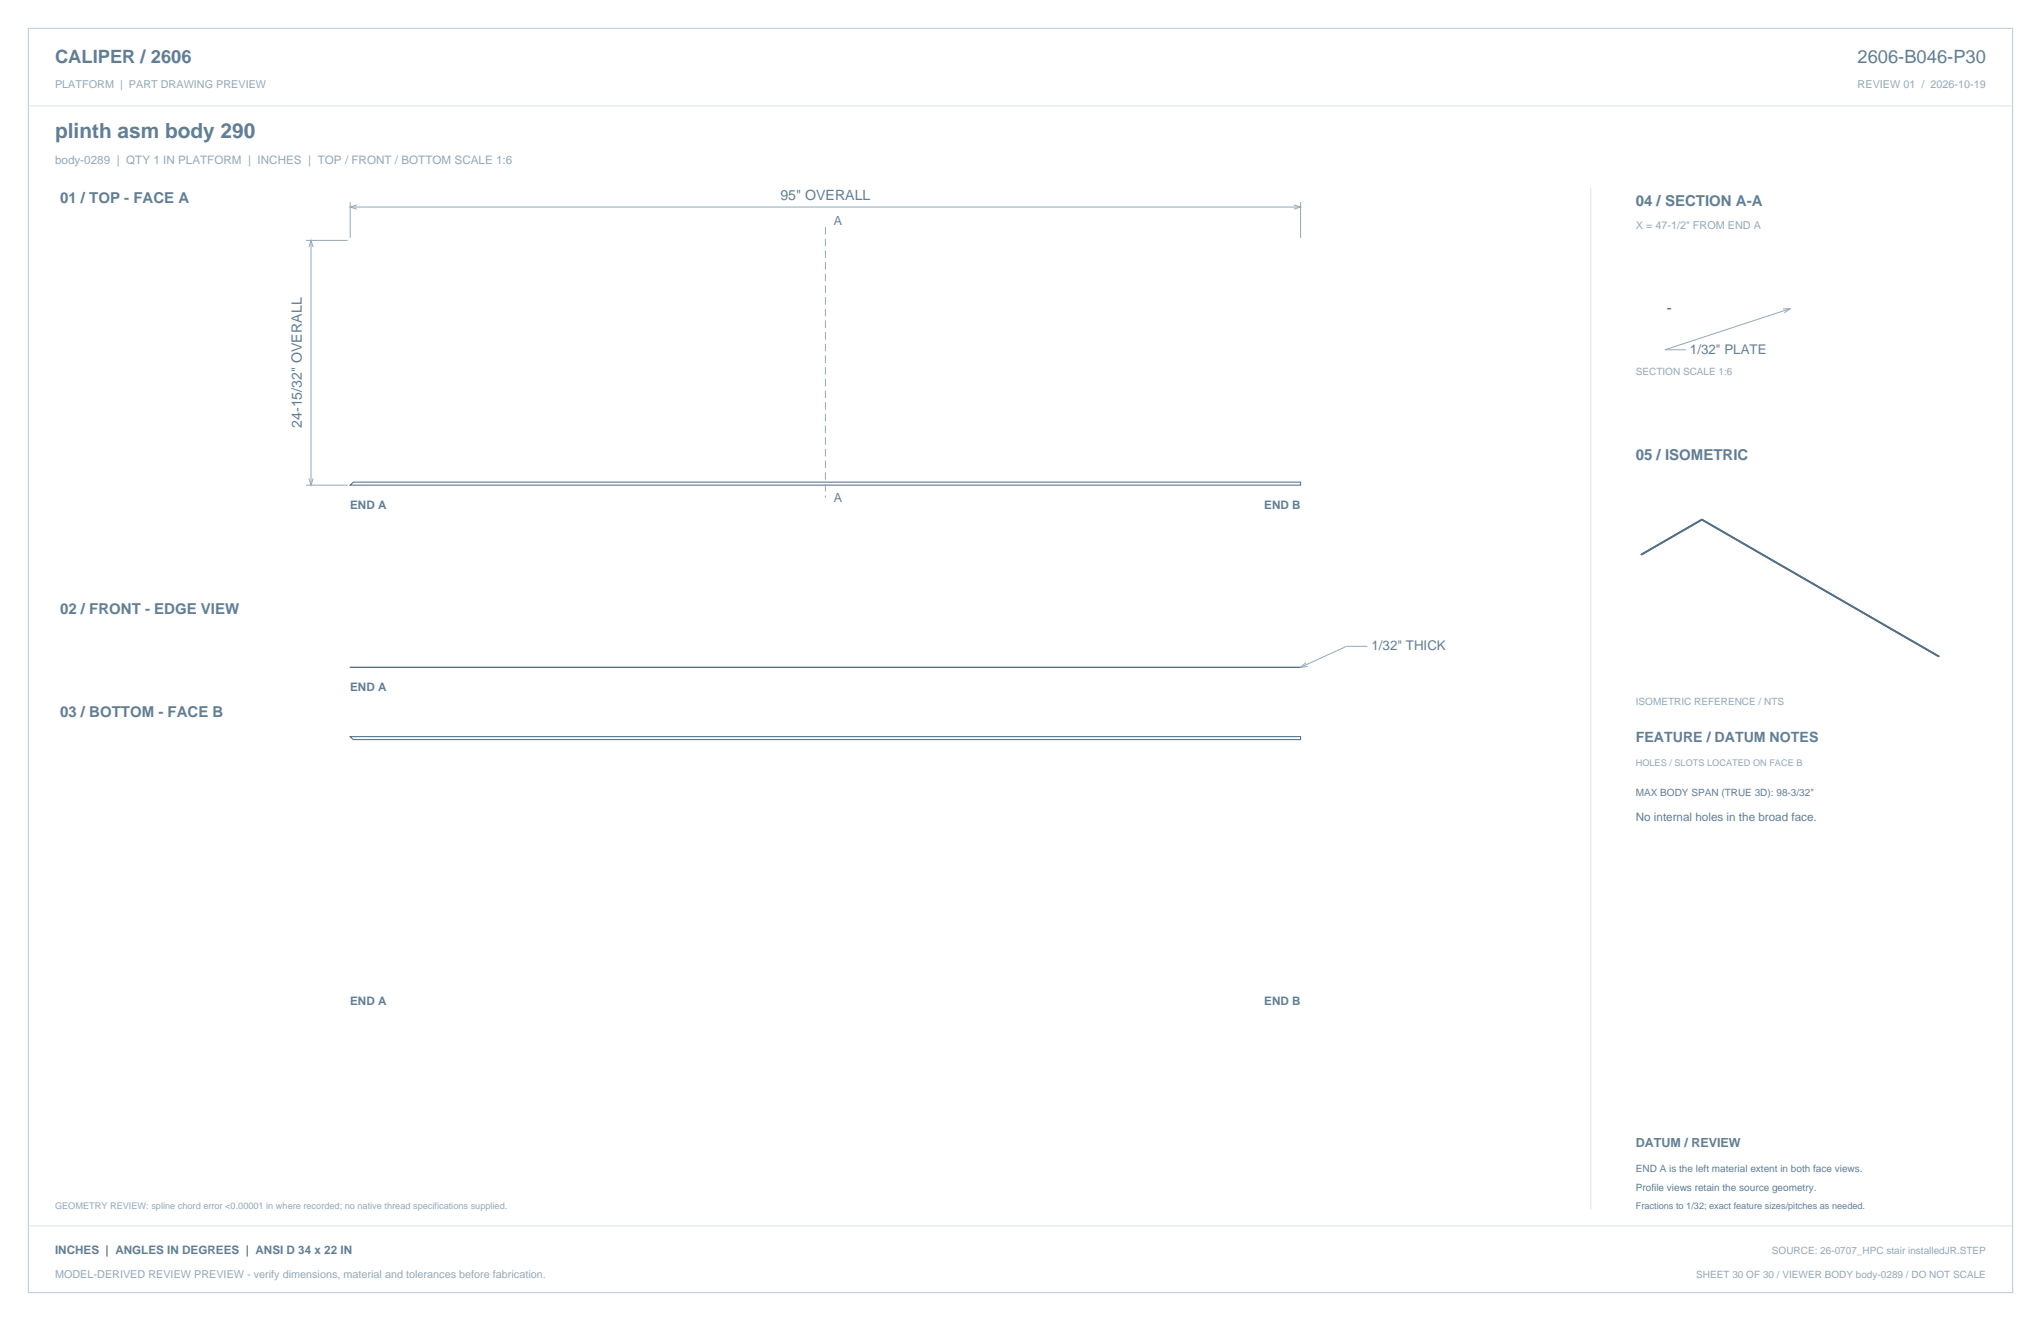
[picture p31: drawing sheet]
<svg xmlns="http://www.w3.org/2000/svg" width="864mm" height="559mm" viewBox="0 0 864 559" stroke-linecap="round" stroke-linejoin="round" font-family="sans-serif">
<defs><g id="words">
<text font-size="8.8" fill="#617e94" x="23.3" y="58.2">plinth asm body 290</text>
<g font-size="7.8" fill="#617e94">
<text x="23.3" y="26.8">CALIPER / 2606</text>
<text x="786" y="26.8">2606-B046-P30</text>
</g>
<g font-size="6.3" fill="#617e94">
<text x="25.4" y="86.1">01 / TOP - FACE A</text>
<text x="692.1" y="87.1">04 / SECTION A-A</text>
<text x="692.1" y="194.4">05 / ISOMETRIC</text>
<text x="25.4" y="259.6">02 / FRONT - EDGE VIEW</text>
<text x="25.4" y="303.4">03 / BOTTOM - FACE B</text>
</g>
<g font-size="6" fill="#617e94">
<text x="330.2" y="84.8">95&quot; OVERALL</text>
<text x="127.7" y="181" transform="rotate(-90 127.7 181)">24-15/32&quot; OVERALL</text>
<text x="692.1" y="314">FEATURE / DATUM NOTES</text>
</g>
<g font-size="5.6" fill="#617e94">
<text x="715.1" y="149.7">1/32&quot; PLATE</text>
<text x="580.3" y="275.2">1/32&quot; THICK</text>
</g>
<g font-size="5.3" fill="#617e94">
<text x="352.8" y="95">A</text>
<text x="352.8" y="212.3">A</text>
<text x="692.1" y="485.1">DATUM / REVIEW</text>
</g>
<text font-size="4.9" fill="#93a8b9" x="23.3" y="69.5">body-0289 | QTY 1 IN PLATFORM | INCHES | TOP / FRONT / BOTTOM SCALE 1:6</text>
<g font-size="4.9" fill="#617e94">
<text x="148.2" y="215.5">END A</text>
<text x="535" y="215.5">END B</text>
<text x="148.2" y="292.2">END A</text>
<text x="692.1" y="347.5">No internal holes in the broad face.</text>
<text x="148.2" y="425">END A</text>
<text x="535" y="425">END B</text>
<text x="23.3" y="530.6">INCHES | ANGLES IN DEGREES | ANSI D 34 x 22 IN</text>
</g>
<g font-size="4.6" fill="#93a8b9">
<text x="23.3" y="37">PLATFORM | PART DRAWING PREVIEW</text>
<text x="786" y="37">REVIEW 01 / 2026-10-19</text>
<text x="692.1" y="97">X = 47-1/2&quot; FROM END A</text>
<text x="23.3" y="540.5">MODEL-DERIVED REVIEW PREVIEW - verify dimensions, material and tolerances before fabrication.</text>
</g>
<g font-size="4.2" fill="#93a8b9">
<text x="692.1" y="158.5">SECTION SCALE 1:6</text>
<text x="692.1" y="298.1">ISOMETRIC REFERENCE / NTS</text>
<text x="749.7" y="530.6">SOURCE: 26-0707_HPC stair installedJR.STEP</text>
<text x="717.7" y="540.5">SHEET 30 OF 30 / VIEWER BODY body-0289 / DO NOT SCALE</text>
</g>
<g font-size="4.2" fill="#617e94">
<text x="692.1" y="336.9">MAX BODY SPAN (TRUE 3D): 98-3/32&quot;</text>
<text x="692.1" y="495.7">END A is the left material extent in both face views.</text>
<text x="692.1" y="503.8">Profile views retain the source geometry.</text>
</g>
<g font-size="3.9" fill="#93a8b9">
<text x="692.1" y="323.8">HOLES / SLOTS LOCATED ON FACE B</text>
<text x="23.3" y="511.5">GEOMETRY REVIEW: spline chord error &lt;0.00001 in where recorded; no native thread specifications supplied.</text>
</g>
<text font-size="3.9" fill="#617e94" x="692.1" y="511.5">Fractions to 1/32; exact feature sizes/pitches as needed.</text>
</g></defs>
<path d="M12 12h839.6v534.8h-839.6z" fill="none" stroke="#b8cad8" stroke-width=".42"/>
<path d="M12 44.8h839.6M673.1 79.4v432.1" fill="none" stroke="#dbe5ed" stroke-width=".42"/>
<path d="M148.2 205.2l1.3-1.2h400.8v1.2zM148.2 311.6h402.1v1.3h-400.8z" fill="none" stroke="#536f85" stroke-width=".44"/>
<path d="M148.2 85.5v15.1M148.2 87.6h402.1M151 86.7l-2.8 .9 2.8 .9M547.5 86.7l2.8 .9-2.8 .9M550.3 85.5v15.1M129.5 101.7h17.6M130.7 104.5l.9-2.8 .9 2.8M131.6 101.7v103.5M129.5 205.2h17.6M130.7 202.4l.9 2.8 .9-2.8M578.5 273.4h-8.8l-19.4 8.9M552.5 280.3l-2.2 2 3-.4" fill="none" stroke="#93a8b9" stroke-width=".42"/>
<path d="M349.2 96.1v114.4" fill="none" stroke="#93a8b9" stroke-width=".42" stroke-dasharray="3.2 1.8" stroke-linecap="butt"/>
<path d="M148.2 282.2l402.1 .2z" fill="none" stroke="#536f85" stroke-width=".42"/>
<path d="M705.7 130.5l1.2 .2z" fill-rule="evenodd" fill="#f2f6f9" stroke="#536f85" stroke-width=".42"/>
<path d="M706.9 130.5l-.2 .2M12 518.6h839.6" fill="none" stroke="#dbe5ed" stroke-width=".42"/>
<path d="M754.5 130.6h2.9l-2.4 1.7M757.4 130.6l-52.9 17.4h8.8" fill="none" stroke="#93a8b9" stroke-width=".42"/>
<path d="M720.1 219.6v.4M720.1 219.6l100.5 58-.4 .2M720.1 219.6l-25.8 14.9 .3 .3M694.6 234.8l25.5-14.8 100.1 57.8M694.6 234.7v.1M820.2 277.8h.1" fill="none" stroke="#536f85" stroke-width=".42"/>
<use href="#words"/>
</svg>
